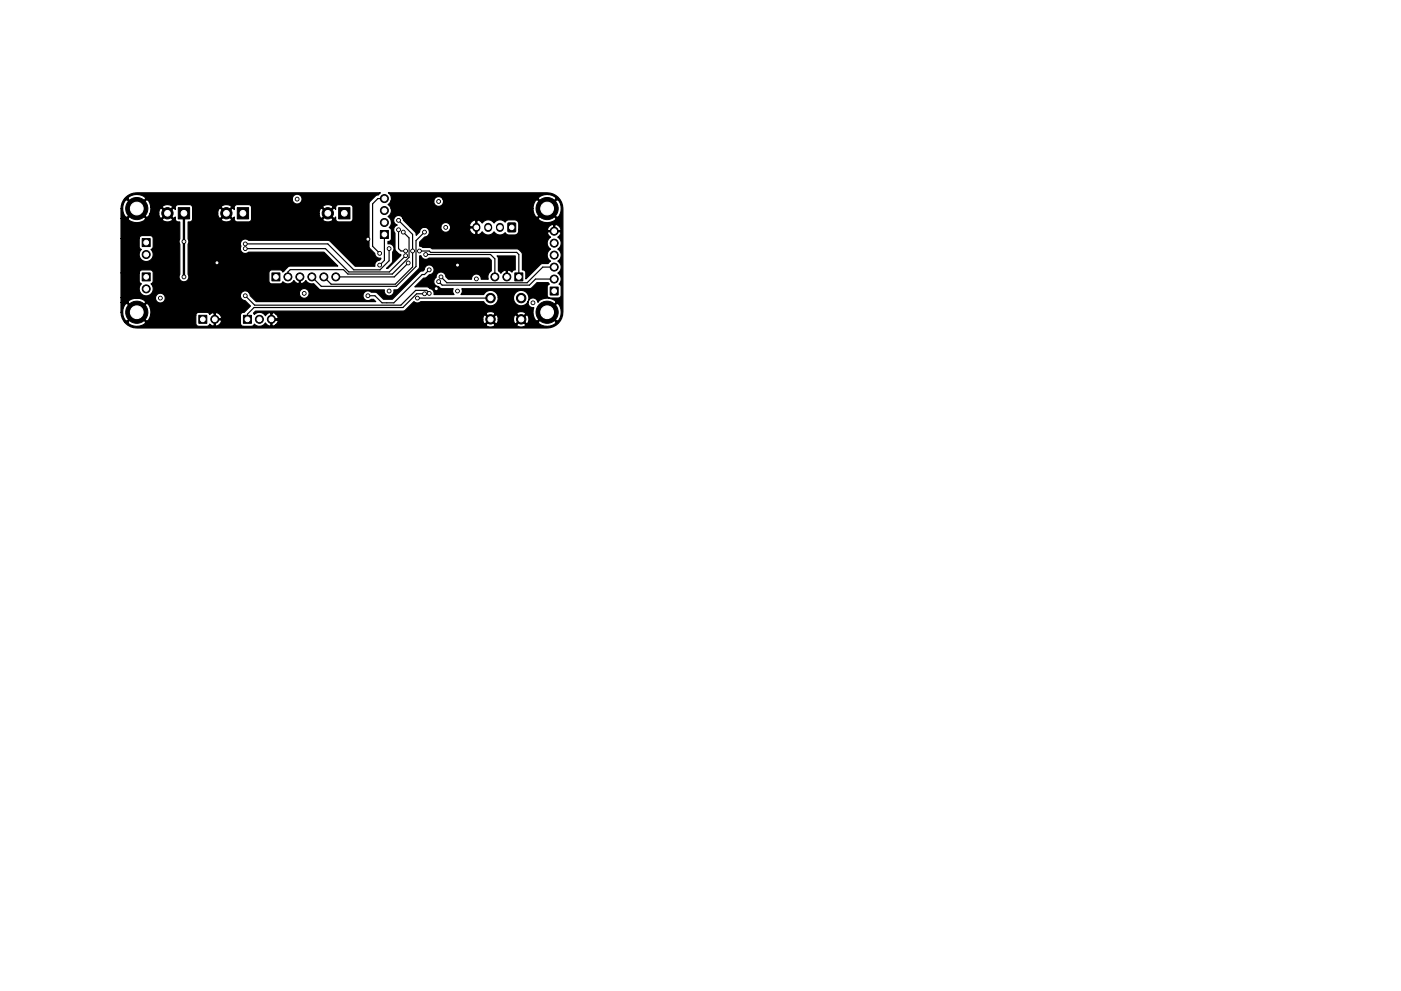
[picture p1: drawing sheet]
<svg xmlns="http://www.w3.org/2000/svg" width="297mm" height="210mm" viewBox="0 0 297 210" stroke-linecap="round" stroke-linejoin="round" font-family="sans-serif">
<g fill="#000" stroke="#000" stroke-width=".21">
<path d="M30.1 50.6h1.7v1.7h-1.7zM30.2 57.9h1.7v1.7h-1.7zM37.8 44h2.4v2.4h-2.4zM50.3 44h2.4v2.4h-2.4zM57.7 57.9h1.6v1.7h-1.6zM71.8 44h2.4v2.4h-2.4zM80.7 48.9h1.7v1.7h-1.7zM107.7 47.3l1.6 .1v1.8l-1.6-.1zM109.1 57.9h1.7v1.7h-1.7zM42.2 66.9h1.7v1.7h-1.7zM51.6 66.9h1.7v1.7h-1.7zM116.7 60.9h1.7v1.7h-1.7z"/>
<circle cx="29" cy="44.2" r="2.35"/>
<circle cx="31" cy="54" r=".85"/>
<circle cx="35.5" cy="45.2" r="1.2"/>
<circle cx="39" cy="51.2" r=".4"/>
<circle cx="39" cy="58.7" r=".4"/>
<circle cx="46" cy="55.7" r=".4"/>
<circle cx="48" cy="45.2" r="1.2"/>
<circle cx="52" cy="51.7" r=".4"/>
<circle cx="52" cy="52.7" r=".4"/>
<circle cx="61" cy="58.7" r=".85"/>
<circle cx="63" cy="42.2" r=".4"/>
<circle cx="63.6" cy="58.7" r=".85"/>
<circle cx="66.1" cy="58.7" r=".85"/>
<circle cx="68.7" cy="58.7" r=".85"/>
<circle cx="69.5" cy="45.2" r="1.2"/>
<circle cx="71.2" cy="58.7" r=".85"/>
<circle cx="78" cy="50.7" r=".4"/>
<circle cx="80.5" cy="56.2" r=".4"/>
<circle cx="80.5" cy="53.7" r=".4"/>
<circle cx="81.5" cy="42.1" r=".85"/>
<circle cx="81.5" cy="47.2" r=".85"/>
<circle cx="81.5" cy="44.7" r=".85"/>
<circle cx="82.5" cy="52.7" r=".4"/>
<circle cx="84.5" cy="48.7" r=".4"/>
<circle cx="84.5" cy="46.7" r=".4"/>
<circle cx="85.5" cy="49.2" r=".4"/>
<circle cx="86" cy="53.2" r=".4"/>
<circle cx="86" cy="54.2" r=".4"/>
<circle cx="86.5" cy="55.8" r=".4"/>
<circle cx="87.5" cy="53.2" r=".4"/>
<circle cx="88.9" cy="53.3" r=".4"/>
<circle cx="90" cy="49.2" r=".4"/>
<circle cx="90.2" cy="54" r=".4"/>
<circle cx="91" cy="57.2" r=".4"/>
<circle cx="93" cy="59.7" r=".4"/>
<circle cx="93" cy="42.7" r=".4"/>
<circle cx="93.5" cy="58.7" r=".4"/>
<circle cx="94.5" cy="48.2" r=".4"/>
<circle cx="97" cy="56.2" r=".4"/>
<circle cx="101" cy="59.2" r=".4"/>
<circle cx="104.9" cy="58.7" r=".85"/>
<circle cx="107.5" cy="58.7" r=".85"/>
<circle cx="116" cy="44.2" r="2.35"/>
<circle cx="117.5" cy="51.6" r=".85"/>
<circle cx="117.5" cy="49" r=".85"/>
<circle cx="117.5" cy="59.2" r=".85"/>
<circle cx="117.5" cy="54.1" r=".85"/>
<circle cx="117.5" cy="56.7" r=".85"/>
<circle cx="29" cy="66.2" r="2.35"/>
<circle cx="31" cy="61.3" r=".85"/>
<circle cx="34" cy="63.2" r=".4"/>
<circle cx="45.5" cy="67.7" r=".85"/>
<circle cx="52" cy="62.7" r=".4"/>
<circle cx="55" cy="67.7" r=".85"/>
<circle cx="57.5" cy="67.7" r=".85"/>
<circle cx="64.5" cy="62.2" r=".4"/>
<circle cx="78" cy="62.7" r=".4"/>
<circle cx="82.5" cy="61.7" r=".4"/>
<circle cx="88.5" cy="63.2" r=".4"/>
<circle cx="90" cy="62.3" r=".4"/>
<circle cx="91" cy="62.2" r=".4"/>
<circle cx="92.5" cy="61.2" r=".4"/>
<circle cx="97" cy="61.7" r=".4"/>
<circle cx="104" cy="67.7" r="1"/>
<circle cx="104" cy="63.2" r="1"/>
<circle cx="110.5" cy="67.7" r="1"/>
<circle cx="110.5" cy="63.2" r="1"/>
<circle cx="113" cy="64.2" r=".4"/>
<circle cx="116" cy="66.2" r="2.35"/>
</g>
<path d="M101 48.1v.3M103.5 48.1v.3M106 48.1v.3" fill="none" stroke="#000" stroke-width="1.7"/>
<path d="M39 45.2v13.5" fill="none" stroke="#000" stroke-width=".5"/>
<g fill="none" stroke="#000" stroke-width=".25">
<path d="M52 51.7h17.5l5.5 5.5h5.6l1.9-1.9v-2.6M52 52.7h17l5 5h8.5l3.5-3.5M81.5 42.1h-1.4l-1.1 1.1v9l1.5 1.5M81.5 49.7v5.5l-1 1M84.5 46.7l3 3v6.9l-3.7 3.7h-13.6l-1.5-1.6M84.5 48.7v4l.5 .5h1M85.5 49.2l1.2 1.3v4.1l-3.5 3.5h-9.4l-1-.9h-11.3l-.5 .5v1M86.5 55.8l-2.9 2.9h-12.4M88.9 53.3h2.1l.3 .2h18.2l.5 .5v4.7M90 49.2l-1.8 1.8v5.5l-4.2 4.2h-15.9l-2-2M90.3 54h13.7l.9 .9v3.8M91 57.2l-1 1h-.5l-6 6h-2.5l-1.5-1.5h-1.5"/>
<path d="M117.5 56.7h-2.4l-3.3 3.3h-17.1l-1.2-1.3M117.5 59.2h-4l-1.3 1.3h-18.5l-.7-.8M88.5 63.2h15.5M90 62.3h-1.7l-2.9 2.9h-31.5l-1.4 1.4v1.1M91 62.2l-.5-.6h-2.4l-3.1 3.1h-31l-2-2"/>
</g>
<path d="M26.6 41.9a3.4 3.4 0 0 1 2.4-1h51.7l-.5 .5-.6 .2-1.2 1.2-.2 .4 .1 9.2 1.2 1.5a1.03 1.03 0 0 0 1.2 .9l-.2 .4a1.03 1.03 0 0 0-1 1.3h-4.2l-5.3-5.3-.4-.2h-16.9a1.04 1.04 0 0 0-1.3-.1 1.04 1.04 0 0 0-.3 1.4 1.04 1.04 0 0 0 .3 1.3 1.04 1.04 0 0 0 1.3-.1h16l2.9 2.9-10.2 .1-1.4 1.2-.5-.4h-2l-.3 .1-.2 .4v1.8a.64 .64 0 0 0 .7 .6h1.8l.5-.4a1.48 1.48 0 0 0 2.3-.3l.3 .3a.67 .67 0 0 0 .9 .3l-.1-1.5h.3v1.5l.2 .1 .4-.2 .5-.5 .9 .7h.8l1.5 1.3h13.5v.1a1.04 1.04 0 0 0 1.1 1.2 1.04 1.04 0 0 0 .9-1.3h.6l.4-.2 4.3-4.3 .2-.5v-2.2l.2-.1a1.03 1.03 0 0 0 1.8 .6h12.7l.5 .4v2.3l-.7 .8v.9h-1.5a1.04 1.04 0 0 0-1-1.1 1.04 1.04 0 0 0-1 1.1h-4.9l-.6-.5a1.04 1.04 0 0 0-1.1-1 1.04 1.04 0 0 0-.9 1.2 1.03 1.03 0 0 0-.5 1.1 1.03 1.03 0 0 0 1 .8l.6 .4 2.5 .1-.1 .6 .3 .6h-4.3v-.1a1.34 1.34 0 0 0-1-1.3l-.5-.3-2.5 .1 1.8-1.9 .6-.1 .7-.6a1.04 1.04 0 0 0 .9-1.1 1.04 1.04 0 0 0-1-1 1.04 1.04 0 0 0-1 1l-.3 .3-.7 .2-5.8 5.8h-1.9l-1.4-1.4-1.2-.2a1.04 1.04 0 0 0-1.5 .1 1.04 1.04 0 0 0 .1 1.5 1.04 1.04 0 0 0 1.4 0h.5l.5 .5h-25.4l-1.3-1.3-.2-.6h10.7v.3a1.04 1.04 0 0 0 1.5 .7 1.04 1.04 0 0 0 0-1.7 1.04 1.04 0 0 0-1.5 .7h-10.7a1.04 1.04 0 0 0-1.7 .2 1.04 1.04 0 0 0 .9 1.5l1.1 1.1-1.3 1.4a.68 .68 0 0 0-.8 .6v1.8l.3 .4 2 .1 .4-.1 .2-.3 .2 .1a1.49 1.49 0 0 0 2.2-.4l.2 .3a.67 .67 0 0 0 .9 .3v-1.2h.3v1.2l.2 .1 .6-.3h44.5a1.15 1.15 0 0 0 2 0h4.5l.1 .2 1 .3 .8-.3 .1-.2-1-1-1 1h-4.5l-1-1-1 1-44.5-.1a.81 .81 0 0 0 .4-.9l-1.5-.1h45l.2 .8 .3 .1 .9-1h.4l.9 1a.87 .87 0 0 0 .5-.9h3.3l.2 .8 .3 .1 .9-1h.4l.9 1 .3-.1 .1-.3h2.1l.2 .4a3 3 0 0 0 3.4 0l.2-.4-1.9-1.9-1.9 1.9h-2.1l.1-.9-.2-.5-.3-.1-.9 .9h-.4l-.9-.9a.94 .94 0 0 0-.5 1h-3.3v-.1a.81 .81 0 0 0-.5-.9l-.9 .9h-.4l-.9-.9-.3 .1-.2 .9h-45v-1.4h.3v1.2h1.2a.82 .82 0 0 0-.4-1h44.5l1 1 1-1h4.5l1 1 1-1a1.15 1.15 0 0 0-2 0h-4.5l-.1-.3-1-.2-.8 .2-.1 .3h-44.5a.9 .9 0 0 0-1.1-.2 .96 .96 0 0 0-1.1 .6 1.48 1.48 0 0 0-2.4-.3l-.2-.3 .5-.4h31.2l.6-.2 1.8-1.8a1.02 1.02 0 0 0 1.4 0h13.4a1.64 1.64 0 0 0 1.9 .8 1.64 1.64 0 0 0 1.1-1.7h3.3v.3a1.7 1.7 0 0 0 1.3 1.5 1.7 1.7 0 0 0 1.8-.8 1.03 1.03 0 0 0 1.2 1.2 2.49 2.49 0 0 0 .7 2.9l1.9-2h.4l1.9 2 .4-.3a3 3 0 0 0 0-3.3l-.4-.3-1.9 1.9h-.4l2.1-2-.2-.5a3 3 0 0 0-3.4 0l-.3 .4a1.1 1.1 0 0 0-1.1-.9 1.1 1.1 0 0 0-1 .9 1.64 1.64 0 0 0-.9-2.4 1.64 1.64 0 0 0-2.1 1.4h-3.3v-.3a1.64 1.64 0 0 0-1.4-1.2 1.64 1.64 0 0 0-1.7 .9h-4.8l.3-.6-.1-.6h14.3l.5-.2 1.2-1.1h2.3l.3 .3-.5 .5v1.8a.64 .64 0 0 0 .7 .6h1.8l.4-.2 .1-2.1-.1-.4-.4-.2 .2-.1a1.48 1.48 0 0 0-.4-2.3 1.48 1.48 0 0 0 0-2.5 1.48 1.48 0 0 0 0-2.5 1.48 1.48 0 0 0 0-2.6l.3-.3a.67 .67 0 0 0 .2-.8h-2.6l-.1 .2 .1 .4 .5 .5-.1 .1a1.49 1.49 0 0 0 .1 2.5 1.48 1.48 0 0 0 0 2.5l-.5 .5-1.5 .1-3.2 3.2v-1.4a.65 .65 0 0 0-.7-.5l-.1-3.5-.2-.3-.7-.7h-18.2l-.4-.3h-1.6l-.6-.3v-.8l1.1-1.1a1.04 1.04 0 0 0 .9-1.1 1.04 1.04 0 0 0-1-1 1.04 1.04 0 0 0-1 1l-.8 .7-.1-.6-1.1-1.2h6.5v.3a1.04 1.04 0 0 0 .9 .9 1.04 1.04 0 0 0 1.1-.7h4l.4 .8a.8 .8 0 0 0 1 .3v-1.3h-1.2l-.2 .2h-4v-.7h4l.2 .2h1.2v-1.3h.2v2.9l.3 .1 .2-.1 .6-.5a1.49 1.49 0 0 0 2.6 0 1.48 1.48 0 0 0 2.3 .2l.6 .4h1.6a.95 .95 0 0 0 .7-1.1h6.1l.1 .2h1.2v-1.2h.2v1.2h1.2l.1-.2a1.22 1.22 0 0 0-1.5-1 1.12 1.12 0 0 0-1.3 1h-6.1v-1.2a.89 .89 0 0 0-.9-.9l-1.4 .1-.6 .4a1.49 1.49 0 0 0-2.3 .2 1.49 1.49 0 0 0-2.6 0l-.3-.4a.8 .8 0 0 0-1-.1 1.13 1.13 0 0 0-1.4 1.1h-4l-.1-.1a1.04 1.04 0 0 0-1.1-.6 1.04 1.04 0 0 0-.8 .9h-6.5l-1.5-1.4v-.4h28.6a2.49 2.49 0 0 0 3.8 0l-1.9-1.9-1.9 1.9h-28.7a1.04 1.04 0 0 0-1.7-.2 1.04 1.04 0 0 0 .5 1.6 1.03 1.03 0 0 0-.5 1.8l.1 3.4 .7 .9 .5 .2v.2l-2.8 2.7h-.2l1.2-1.3 .1-2.1a1.03 1.03 0 0 0 .1-1.3 1.03 1.03 0 0 0-1.1-.5l.1-.5a.64 .64 0 0 0 .6-.6v-1.8l-.5-.5a1.48 1.48 0 0 0-.2-2.4l.6-.8v-.8h30.1a2.11 2.11 0 0 0 .9 1.9l1.9-2h.4l1.9 2 .4-.3a3 3 0 0 0 0-3.3l-.4-.3-1.9 1.9h-.4l-1.9-1.9a2.13 2.13 0 0 0-.9 2h-30.1l-.6-.9 .6-.8h9.1v.3a1.04 1.04 0 0 0 1.4 .8 1.04 1.04 0 0 0 .4-1.5h20.3l1.9 1.9 1.9-1.9-.2-.5a3 3 0 0 0-3.4 0l-.2 .5h-20.3a1.04 1.04 0 0 0-1.1-.5 1.04 1.04 0 0 0-.7 .9h-9.1v-.9l-.6-.8h33.7a3.3 3.3 0 0 1 3.3 3.4v22.6a3.3 3.3 0 0 1-3.3 2.7l-87.6-.1a3.2 3.2 0 0 1-2-1.2h.7l.2 .4a3 3 0 0 0 3.4 0l.2-.4-1.9-1.9-1.9 1.9h-.7a3.2 3.2 0 0 1-.7-2h.3l.2 1.1 .3 .5 .4 .3 1.9-2h.4l1.9 2 .4-.3 .4-1h9.6v1.8l.3 .4 2.2 .1 .5-.4a.67 .67 0 0 0 .9 .3v-1.2h.3v1.2l.2 .1 .6-.4 .5-.7-.1-.2h-1.5v-1.5h.3v1.2h1.2a1.08 1.08 0 0 0-1.5-1.2 .7 .7 0 0 0-.9 .3l-.5-.4h-1.8a.64 .64 0 0 0-.7 .6l-9.6-.1a2.46 2.46 0 0 0-.8-2.5l-1.9 1.9h-.4l-1.9-1.9-.4 .3-.3 .5-.2 1.2h-.3v-2.1h1.4l1.9 1.9 1.9-1.9-.2-.5a3 3 0 0 0-3.4 0l-.2 .5h-1.4v-1.1h7.3a1.04 1.04 0 0 0 1.4 1.1 1.04 1.04 0 0 0 .3-1.7 1.04 1.04 0 0 0-1.7 .4v.2h-7.3v-5.2h3.8v1.8l.5 .5a1.49 1.49 0 0 0-.1 2.1 1.49 1.49 0 0 0 2.2 0 1.49 1.49 0 0 0-.1-2.1l.5-.5v-1.8a.64 .64 0 0 0-.6-.6h-1.9l-.3 .1-.2 .5h-3.8v-7.3h3.8v1.8l.5 .5a1.49 1.49 0 0 0-.1 2.1 1.49 1.49 0 0 0 2.2 0 1.49 1.49 0 0 0-.1-2.1l.5-.5v-1.8a.64 .64 0 0 0-.7-.6h-1.8l-.4 .3-.1 .3h-3.8v-4.3h1.4a2.54 2.54 0 0 0 3.7 .2h3.6l.1 .3 .3 .2 .8 .1 .9-.3 .1-.3-1.1-1.1-1.1 1.1h-3.6l.1-.2-1.9-1.9-1.9 1.9h-1.4v-2h.3l.2 1.1 .3 .5 .4 .3 1.9-2h.4l1.9 2 .4-.3 .3-.6h1.9a.99 .99 0 0 0 .5 1l1.1-1.1h.4l1.1 1.1 .4-.3v.4a.71 .71 0 0 0 .9 .7v3.6l-.1 .4 .1 .7v6.5a1.04 1.04 0 0 0 .9 1.5 1.04 1.04 0 0 0 .9-1.6v-6.4l.1-.4-.1-.7v-3.6h.3a.63 .63 0 0 0 .6-.6h6.1l.1 .3 .3 .2h1.1l.6-.2 .1-.3-1.1-1.1-1.1 1.1h-6.1v-1.2h5.4l.2 .9 .3 .1 1.1-1.1h.4l1.1 1.1 .4-.3v.7l.4 .3 2.6 .1a.63 .63 0 0 0 .6-.6h15.1l.1 .3 .3 .2 .8 .1 .9-.3 .1-.3-1.1-1.1-1.1 1.1h-15.1v-1.2h14.4l.2 .9 .3 .1 1.1-1.1h.4l1.1 1.1 .4-.3v.7l.4 .3 2.6 .1a.64 .64 0 0 0 .6-.7v-2.4l-.1-.4-.5-.2h-2.4a.64 .64 0 0 0-.6 .6v.5l-.4-.4-1.1 1.1h-.4l-1.1-1.1a1.1 1.1 0 0 0-.5 1.2h-14.4v-1.3h15.1l1.1 1.1 1.1-1.1a1.35 1.35 0 0 0-2.2 0h-15.1l-.1-.4-.4-.2h-2.5a.64 .64 0 0 0-.6 .6v.5l-.4-.4-1.1 1.1h-.4l-1.1-1.1a1.1 1.1 0 0 0-.5 1.2h-5.4v-1.3h6.1l1.1 1.1 1.1-1.1a1.35 1.35 0 0 0-2.2 0h-6.1l-.1-.4-.4-.2h-2.5a.64 .64 0 0 0-.6 .6v.5l-.4-.4-1.1 1.1h-.4l-1.1-1.1a1.1 1.1 0 0 0-.5 1.2h-1.9l.2-1.3h2.4l1.1 1.1 1.1-1.1-.1-.3-1.1-.3-.9 .3-.1 .3h-2.4a1.96 1.96 0 0 0-.9-1.7l-1.9 1.9h-.4l-1.9-1.9-.4 .3-.3 .5-.2 1.2h-.3a3.2 3.2 0 0 1 .7-2.1h.7l1.9 1.9 1.9-2h31.1v.3a1.04 1.04 0 0 0 1.5 .7 1.04 1.04 0 0 0 0-1.7 1.04 1.04 0 0 0-1.5 .7h-31.1l-.2-.4a3 3 0 0 0-3.4 0l-.2 .5h-.7zM105.4 54.3h3.8v3a.65 .65 0 0 0-.7 .4 .67 .67 0 0 0-.9-.3v1.5h-.3v-1.5a.96 .96 0 0 0-1.1 .6l-.5-.5v-2.6z" fill="#000" stroke="#000" stroke-width=".25"/>
<g fill="#fff" stroke="#fff" stroke-width=".21">
<circle cx="92.5" cy="61.2" r=".2"/>
<circle cx="97" cy="56.2" r=".2"/>
<circle cx="78" cy="50.7" r=".2"/>
<circle cx="46" cy="55.7" r=".2"/>
<circle cx="39" cy="51.2" r=".2"/>
<circle cx="39" cy="58.7" r=".2"/>
<circle cx="34" cy="63.2" r=".2"/>
<circle cx="64.5" cy="62.2" r=".2"/>
<circle cx="63" cy="42.2" r=".2"/>
<circle cx="93" cy="42.7" r=".2"/>
<circle cx="113" cy="64.2" r=".2"/>
<circle cx="94.5" cy="48.2" r=".2"/>
<circle cx="82.5" cy="61.7" r=".2"/>
<circle cx="101" cy="59.2" r=".2"/>
<circle cx="97" cy="61.7" r=".2"/>
<circle cx="88.5" cy="63.2" r=".2"/>
<circle cx="84.5" cy="46.7" r=".2"/>
<circle cx="87.5" cy="53.2" r=".2"/>
<circle cx="84.5" cy="48.7" r=".2"/>
<circle cx="86" cy="53.2" r=".2"/>
<circle cx="86.5" cy="55.8" r=".2"/>
<circle cx="90" cy="49.2" r=".2"/>
<circle cx="85.5" cy="49.2" r=".2"/>
<circle cx="93.5" cy="58.7" r=".2"/>
<circle cx="93" cy="59.7" r=".2"/>
<circle cx="88.9" cy="53.3" r=".2"/>
<circle cx="90.3" cy="54" r=".2"/>
<circle cx="82.5" cy="52.7" r=".2"/>
<circle cx="52" cy="51.7" r=".2"/>
<circle cx="86" cy="54.2" r=".2"/>
<circle cx="52" cy="52.7" r=".2"/>
<circle cx="90" cy="62.3" r=".2"/>
<circle cx="91" cy="62.2" r=".2"/>
<circle cx="52" cy="62.7" r=".2"/>
<circle cx="80.5" cy="53.7" r=".2"/>
<circle cx="80.5" cy="56.2" r=".2"/>
<circle cx="91" cy="57.2" r=".2"/>
<circle cx="78" cy="62.7" r=".2"/>
<circle cx="81.5" cy="42.1" r=".5"/>
<circle cx="81.5" cy="44.7" r=".5"/>
<circle cx="81.5" cy="47.2" r=".5"/>
<circle cx="81.5" cy="49.7" r=".5"/>
<circle cx="45.5" cy="67.7" r=".5"/>
<circle cx="43" cy="67.7" r=".5"/>
<circle cx="57.5" cy="67.7" r=".5"/>
<circle cx="55" cy="67.7" r=".5"/>
<circle cx="52.5" cy="67.7" r=".5"/>
<circle cx="31" cy="61.3" r=".5"/>
<circle cx="31" cy="58.7" r=".5"/>
<circle cx="31" cy="54" r=".5"/>
<circle cx="31" cy="51.5" r=".5"/>
<circle cx="110" cy="58.7" r=".5"/>
<circle cx="107.5" cy="58.7" r=".5"/>
<circle cx="104.9" cy="58.7" r=".5"/>
<circle cx="117.5" cy="49" r=".5"/>
<circle cx="117.5" cy="51.6" r=".5"/>
<circle cx="117.5" cy="54.1" r=".5"/>
<circle cx="117.5" cy="56.7" r=".5"/>
<circle cx="117.5" cy="59.2" r=".5"/>
<circle cx="117.5" cy="61.7" r=".5"/>
<circle cx="58.5" cy="58.7" r=".5"/>
<circle cx="61" cy="58.7" r=".5"/>
<circle cx="63.6" cy="58.7" r=".5"/>
<circle cx="66.1" cy="58.7" r=".5"/>
<circle cx="68.7" cy="58.7" r=".5"/>
<circle cx="71.2" cy="58.7" r=".5"/>
<circle cx="116" cy="66.2" r="1.35"/>
<circle cx="29" cy="66.2" r="1.35"/>
<circle cx="29" cy="44.2" r="1.35"/>
<circle cx="116" cy="44.2" r="1.35"/>
<circle cx="104" cy="67.7" r=".55"/>
<circle cx="104" cy="63.2" r=".55"/>
<circle cx="110.5" cy="67.7" r=".55"/>
<circle cx="110.5" cy="63.2" r=".55"/>
<circle cx="39" cy="45.2" r=".6"/>
<circle cx="35.5" cy="45.2" r=".6"/>
<circle cx="73" cy="45.2" r=".6"/>
<circle cx="69.5" cy="45.2" r=".6"/>
<circle cx="51.5" cy="45.2" r=".6"/>
<circle cx="48" cy="45.2" r=".6"/>
<circle cx="101" cy="48.2" r=".47"/>
<circle cx="103.5" cy="48.2" r=".47"/>
<circle cx="106" cy="48.2" r=".47"/>
<circle cx="108.5" cy="48.2" r=".47"/>
</g>
</svg>
